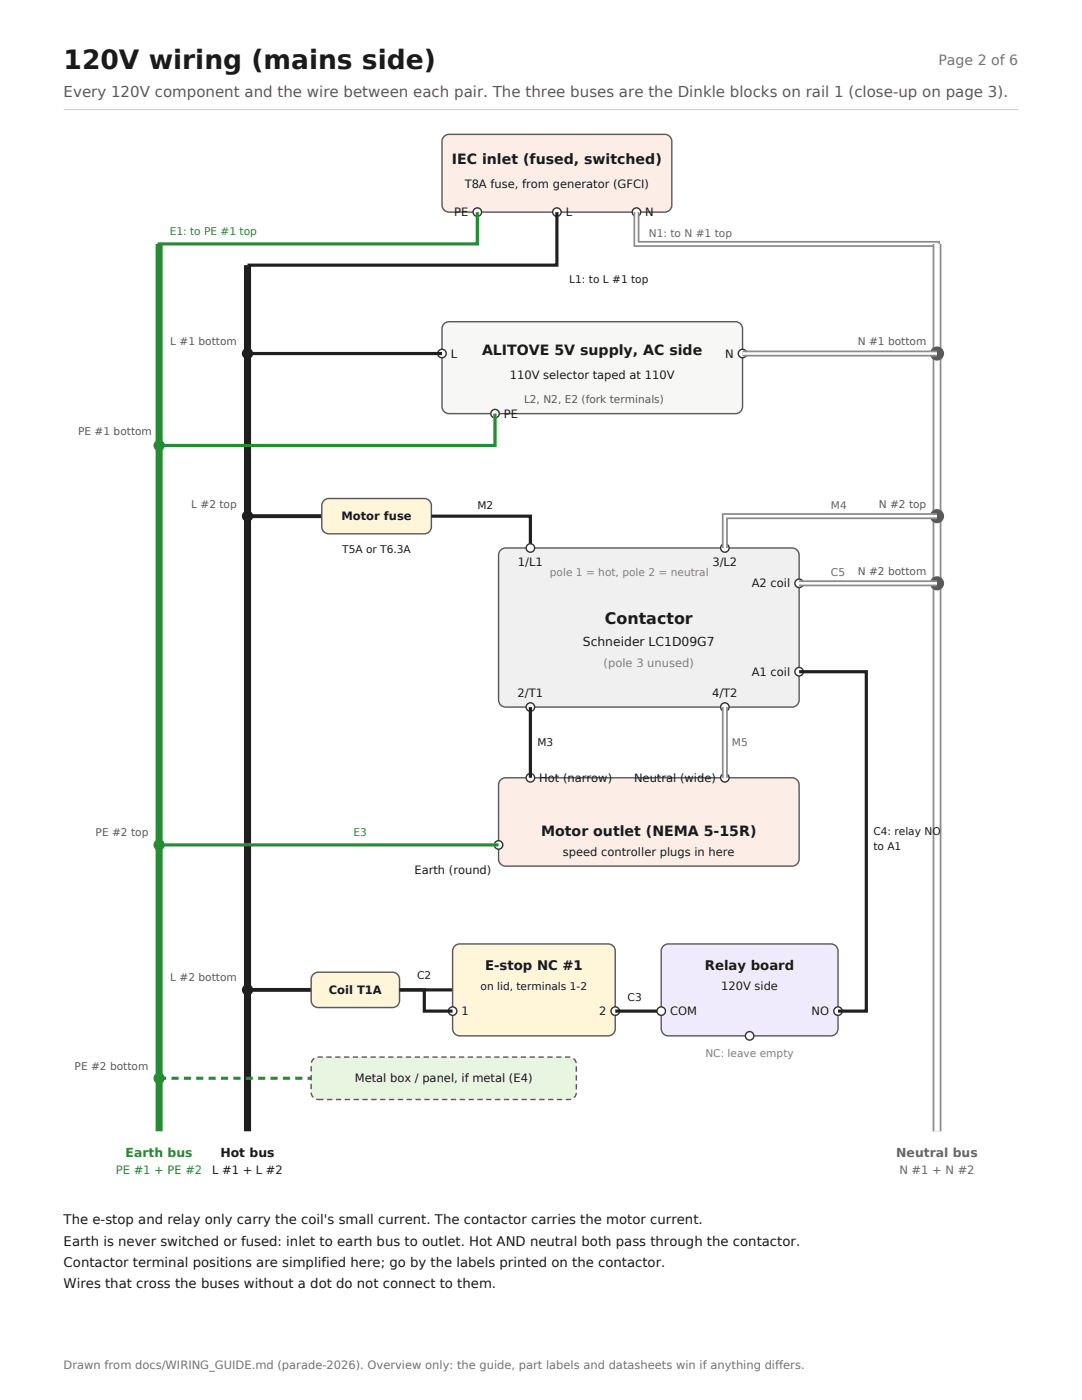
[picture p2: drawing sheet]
<svg xmlns="http://www.w3.org/2000/svg" width="216mm" height="279mm" viewBox="0 0 216 279" stroke-linecap="round" stroke-linejoin="round" font-family="sans-serif">
<defs><g id="words">
<text font-size="5.3" fill="#1a1a1a" x="12.7" y="13.8">120V wiring (mains side)</text>
<text font-size="3.2" fill="#1a1a1a" x="120.7" y="124.6">Contactor</text>
<text font-size="3" fill="#595959" x="12.7" y="19.4">Every 120V component and the wire between each pair. The three buses are the Dinkle blocks on rail 1 (close-up on page 3).</text>
<text font-size="2.8" fill="#737373" x="187.2" y="13">Page 2 of 6</text>
<g font-size="2.8" fill="#1a1a1a">
<text x="90.2" y="32.7">IEC inlet (fused, switched)</text>
<text x="96.2" y="70.8">ALITOVE 5V supply, AC side</text>
<text x="108" y="166.8">Motor outlet (NEMA 5-15R)</text>
</g>
<g font-size="2.6" fill="#1a1a1a">
<text x="96.8" y="193.5">E-stop NC #1</text>
<text x="140.6" y="193.5">Relay board</text>
<text x="12.7" y="244.3">The e-stop and relay only carry the coil's small current. The contactor carries the motor current.</text>
<text x="12.7" y="248.6">Earth is never switched or fused: inlet to earth bus to outlet. Hot AND neutral both pass through the contactor.</text>
<text x="12.7" y="252.8">Contactor terminal positions are simplified here; go by the labels printed on the contactor.</text>
<text x="12.7" y="257">Wires that cross the buses without a dot do not connect to them.</text>
</g>
<g font-size="2.5" fill="#1a1a1a">
<text x="116.3" y="128.9">Schneider LC1D09G7</text>
<text x="44" y="230.9">Hot bus</text>
</g>
<text font-size="2.5" fill="#268c33" x="25.1" y="230.9">Earth bus</text>
<text font-size="2.5" fill="#666" x="178.8" y="230.9">Neutral bus</text>
<g font-size="2.3" fill="#1a1a1a">
<text x="92.7" y="37.5">T8A fuse, from generator (GFCI)</text>
<text x="90.7" y="43.1">PE</text>
<text x="112.9" y="43.1">L</text>
<text x="128.8" y="43.1">N</text>
<text x="90" y="71.4">L</text>
<text x="144.7" y="71.4">N</text>
<text x="101.7" y="75.6">110V selector taped at 110V</text>
<text x="100.5" y="83.4">PE</text>
<text x="68.1" y="103.8">Motor fuse</text>
<text x="103.3" y="113">1/L1</text>
<text x="142.2" y="113">3/L2</text>
<text x="150" y="117.2">A2 coil</text>
<text x="150" y="134.9">A1 coil</text>
<text x="103.3" y="139.1">2/T1</text>
<text x="142.1" y="139.1">4/T2</text>
<text x="107.6" y="156">Hot (narrow)</text>
<text x="126.5" y="156">Neutral (wide)</text>
<text x="112.3" y="170.8">speed controller plugs in here</text>
<text x="82.7" y="174.4">Earth (round)</text>
<text x="143.9" y="197.7">120V side</text>
<text x="65.6" y="198.4">Coil T1A</text>
<text x="92.1" y="202.6">1</text>
<text x="119.5" y="202.6">2</text>
<text x="133.7" y="202.6">COM</text>
<text x="161.9" y="202.6">NO</text>
<text x="70.8" y="216">Metal box / panel, if metal (E4)</text>
<text x="42.3" y="234.3">L #1 + L #2</text>
</g>
<text font-size="2.3" fill="#808080" x="120.5" y="133.1">(pole 3 unused)</text>
<text font-size="2.3" fill="#268c33" x="23.1" y="234.3">PE #1 + PE #2</text>
<text font-size="2.3" fill="#666" x="179.5" y="234.3">N #1 + N #2</text>
<text font-size="2.3" fill="#737373" x="12.7" y="273.1">Drawn from docs/WIRING_GUIDE.md (parade-2026). Overview only: the guide, part labels and datasheets win if anything differs.</text>
<g font-size="2.1" fill="#268c33">
<text x="33.9" y="47">E1: to PE #1 top</text>
<text x="70.6" y="166.9">E3</text>
</g>
<g font-size="2.1" fill="#666">
<text x="129.5" y="47.3">N1: to N #1 top</text>
<text x="165.8" y="101.6">M4</text>
<text x="165.8" y="115">C5</text>
<text x="146" y="148.9">M5</text>
</g>
<g font-size="2.1" fill="#1a1a1a">
<text x="113.6" y="56.5">L1: to L #1 top</text>
<text x="95.2" y="101.6">M2</text>
<text x="68.3" y="110.5">T5A or T6.3A</text>
<text x="107.2" y="148.9">M3</text>
<text x="174.3" y="166.5">C4: relay NO</text>
<text x="174.3" y="169.7">to A1</text>
<text x="83.3" y="195.5">C2</text>
<text x="95.9" y="197.6">on lid, terminals 1-2</text>
<text x="125.2" y="199.7">C3</text>
</g>
<g font-size="2.1" fill="#595959">
<text x="34" y="68.8">L #1 bottom</text>
<text x="171.2" y="68.8">N #1 bottom</text>
<text x="104.6" y="80.5">L2, N2, E2 (fork terminals)</text>
<text x="15.6" y="86.8">PE #1 bottom</text>
<text x="38.2" y="101.3">L #2 top</text>
<text x="175.3" y="101.3">N #2 top</text>
<text x="171.2" y="114.7">N #2 bottom</text>
<text x="19.1" y="166.9">PE #2 top</text>
<text x="34" y="195.8">L #2 bottom</text>
<text x="14.9" y="213.5">PE #2 bottom</text>
</g>
<g font-size="2.1" fill="#808080">
<text x="109.7" y="115">pole 1 = hot, pole 2 = neutral</text>
<text x="140.8" y="211">NC: leave empty</text>
</g>
</g></defs>
<path d="M12.7 21.9h190.5" fill="none" stroke="#ccc" stroke-width=".21"/>
<path d="M88.8 27.1l.8-.3h43a1.41 1.41 0 0 1 1.5 1.4v12.7a1.41 1.41 0 0 1-1.5 1.4h-43a1.41 1.41 0 0 1-1.4-1.4v-12.7l.1-.4z" fill-rule="evenodd" fill="#fcede6" stroke="#595959" stroke-width=".28"/>
<g fill="#fff" stroke="#333" stroke-width=".28">
<circle cx="95.2" cy="42.3" r=".85"/>
<circle cx="111.1" cy="42.3" r=".85"/>
<circle cx="127" cy="42.3" r=".85"/>
</g>
<path d="M95.2 42.3v6.4h-63.5v1.4" fill="none" stroke="#268c33" stroke-width=".63" stroke-linecap="butt"/>
<path d="M111.1 42.3v10.6h-61.7" fill="none" stroke="#1f1f1f" stroke-width=".63" stroke-linecap="butt"/>
<path d="M127 42.3v6.4h60v1.4" fill="none" stroke="#8c8c8c" stroke-width="1.2" stroke-linecap="butt"/>
<path d="M127 42.3v6.4h60v1.4" fill="none" stroke="#fff" stroke-width=".49"/>
<path d="M31.7 48.7v177.1" fill="none" stroke="#268c33" stroke-width="1.4" stroke-linecap="butt"/>
<path d="M49.4 52.9v172.9" fill="none" stroke="#1f1f1f" stroke-width="1.4" stroke-linecap="butt"/>
<path d="M187 48.7v177.1" fill="none" stroke="#8c8c8c" stroke-width="1.8" stroke-linecap="butt"/>
<path d="M187 48.7v177.1" fill="none" stroke="#fff" stroke-width="1.1" stroke-linecap="butt"/>
<path d="M88.8 64.5l.8-.3h57.2a1.41 1.41 0 0 1 1.4 1.4v15.5a1.41 1.41 0 0 1-1.4 1.4h-57.2a1.41 1.41 0 0 1-1.4-1.4v-15.5l.1-.4z" fill-rule="evenodd" fill="#f7f7f5" stroke="#595959" stroke-width=".28"/>
<g fill="#fff" stroke="#333" stroke-width=".28">
<circle cx="88.2" cy="70.6" r=".85"/>
<circle cx="148.2" cy="70.6" r=".85"/>
<circle cx="98.8" cy="82.5" r=".85"/>
</g>
<circle cx="49.4" cy="70.6" r="1.13" fill="#1f1f1f"/>
<path d="M49.4 70.6h38.8" fill="none" stroke="#1f1f1f" stroke-width=".63" stroke-linecap="butt"/>
<circle cx="187" cy="70.6" r="1.41" fill="#595959"/>
<path d="M148.2 70.6h38.8" fill="none" stroke="#8c8c8c" stroke-width="1.2" stroke-linecap="butt"/>
<path d="M148.2 70.6h38.8" fill="none" stroke="#fff" stroke-width=".49"/>
<path d="M98.8 82.5v6.4h-67.1" fill="none" stroke="#268c33" stroke-width=".63" stroke-linecap="butt"/>
<circle cx="31.7" cy="88.9" r="1.13" fill="#268c33"/>
<circle cx="49.4" cy="103" r="1.13" fill="#1f1f1f"/>
<path d="M49.4 103h14.8" fill="none" stroke="#1f1f1f" stroke-width=".78" stroke-linecap="butt"/>
<path d="M64.5 100.1l.7-.5 .4-.1h19.1a1.41 1.41 0 0 1 1.4 1.4v4.2a1.41 1.41 0 0 1-1.4 1.4h-19.1a1.41 1.41 0 0 1-1.4-1.4v-4.2z" fill-rule="evenodd" fill="#fff5d9" stroke="#595959" stroke-width=".28"/>
<path d="M86.1 103h19.7v6.4" fill="none" stroke="#1f1f1f" stroke-width=".63" stroke-linecap="butt"/>
<path d="M100.1 109.6l.8-.2h57.1a1.41 1.41 0 0 1 1.5 1.4v28.9a1.41 1.41 0 0 1-1.5 1.4h-57.1a1.41 1.41 0 0 1-1.4-1.4v-28.9l.1-.5z" fill-rule="evenodd" fill="#f0f0f0" stroke="#595959" stroke-width=".28"/>
<g fill="#fff" stroke="#333" stroke-width=".28">
<circle cx="105.8" cy="109.4" r=".85"/>
<circle cx="144.6" cy="109.4" r=".85"/>
<circle cx="105.8" cy="141.1" r=".85"/>
<circle cx="144.6" cy="141.1" r=".85"/>
<circle cx="159.5" cy="116.4" r=".85"/>
<circle cx="159.5" cy="134.1" r=".85"/>
</g>
<circle cx="187" cy="103" r="1.41" fill="#595959"/>
<path d="M187 103h-42.4v6.4" fill="none" stroke="#8c8c8c" stroke-width="1.2" stroke-linecap="butt"/>
<path d="M187 103h-42.4v6.4" fill="none" stroke="#fff" stroke-width=".49"/>
<circle cx="187" cy="116.4" r="1.41" fill="#595959"/>
<path d="M159.5 116.4h27.5" fill="none" stroke="#8c8c8c" stroke-width="1.2" stroke-linecap="butt"/>
<path d="M159.5 116.4h27.5" fill="none" stroke="#fff" stroke-width=".49"/>
<path d="M100.1 155.5l.8-.3h57.1a1.41 1.41 0 0 1 1.5 1.4v14.8a1.41 1.41 0 0 1-1.5 1.5h-57.1a1.41 1.41 0 0 1-1.4-1.5v-14.8l.1-.4z" fill-rule="evenodd" fill="#fcede6" stroke="#595959" stroke-width=".28"/>
<g fill="#fff" stroke="#333" stroke-width=".28">
<circle cx="105.8" cy="155.2" r=".85"/>
<circle cx="144.6" cy="155.2" r=".85"/>
<circle cx="99.5" cy="168.6" r=".85"/>
</g>
<path d="M105.8 141.1v14.1" fill="none" stroke="#1f1f1f" stroke-width=".63" stroke-linecap="butt"/>
<path d="M144.6 141.1v14.1" fill="none" stroke="#8c8c8c" stroke-width="1.2" stroke-linecap="butt"/>
<path d="M144.6 141.1v14.1" fill="none" stroke="#fff" stroke-width=".49"/>
<path d="M31.7 168.6h67.8" fill="none" stroke="#268c33" stroke-width=".63" stroke-linecap="butt"/>
<circle cx="31.7" cy="168.6" r="1.13" fill="#268c33"/>
<circle cx="49.4" cy="197.6" r="1.13" fill="#1f1f1f"/>
<path d="M49.4 197.6h12.7" fill="none" stroke="#1f1f1f" stroke-width=".78" stroke-linecap="butt"/>
<path d="M62.7 194.3l.8-.3h14.8a1.41 1.41 0 0 1 1.4 1.4v4.3a1.41 1.41 0 0 1-1.4 1.4h-14.8a1.41 1.41 0 0 1-1.4-1.4v-4.3l.1-.4z" fill-rule="evenodd" fill="#fff5d9" stroke="#595959" stroke-width=".28"/>
<path d="M79.7 197.6h10.6" fill="none" stroke="#1f1f1f" stroke-width=".63" stroke-linecap="butt"/>
<path d="M90.6 189l.7-.5 .4-.1h29.7a1.41 1.41 0 0 1 1.4 1.4v15.5a1.41 1.41 0 0 1-1.4 1.4h-29.7a1.41 1.41 0 0 1-1.4-1.4v-15.5z" fill-rule="evenodd" fill="#fff5d9" stroke="#595959" stroke-width=".28"/>
<g fill="#fff" stroke="#333" stroke-width=".28">
<circle cx="90.3" cy="201.8" r=".85"/>
<circle cx="122.8" cy="201.8" r=".85"/>
</g>
<path d="M122.8 201.8h9.1" fill="none" stroke="#1f1f1f" stroke-width=".63" stroke-linecap="butt"/>
<path d="M132.2 189l.7-.5 .4-.1h32.5a1.41 1.41 0 0 1 1.4 1.4v15.5a1.41 1.41 0 0 1-1.4 1.4h-32.5a1.41 1.41 0 0 1-1.4-1.4v-15.5z" fill-rule="evenodd" fill="#f0ebfc" stroke="#595959" stroke-width=".28"/>
<g fill="#fff" stroke="#333" stroke-width=".28">
<circle cx="131.9" cy="201.8" r=".85"/>
<circle cx="167.2" cy="201.8" r=".85"/>
<circle cx="149.6" cy="206.7" r=".85"/>
</g>
<path d="M159.5 134.1h13.4v67.7h-5.7M79.7 197.6h5v4.2h5.6" fill="none" stroke="#1f1f1f" stroke-width=".63" stroke-linecap="butt"/>
<circle cx="31.7" cy="215.2" r="1.13" fill="#268c33"/>
<path d="M31.7 215.2h30.4" fill="none" stroke="#268c33" stroke-width=".63" stroke-dasharray="1.4 1.1" stroke-linecap="butt"/>
<path d="M62.7 211.2l.8-.2h50.1a1.41 1.41 0 0 1 1.4 1.4v5.6a1.41 1.41 0 0 1-1.4 1.4h-50.1a1.41 1.41 0 0 1-1.4-1.4v-5.6l.1-.5z" fill-rule="evenodd" fill="#e8f5e0" stroke="#595959" stroke-width=".28" stroke-dasharray="1.1 .7" stroke-linecap="butt"/>
<use href="#words"/>
</svg>
